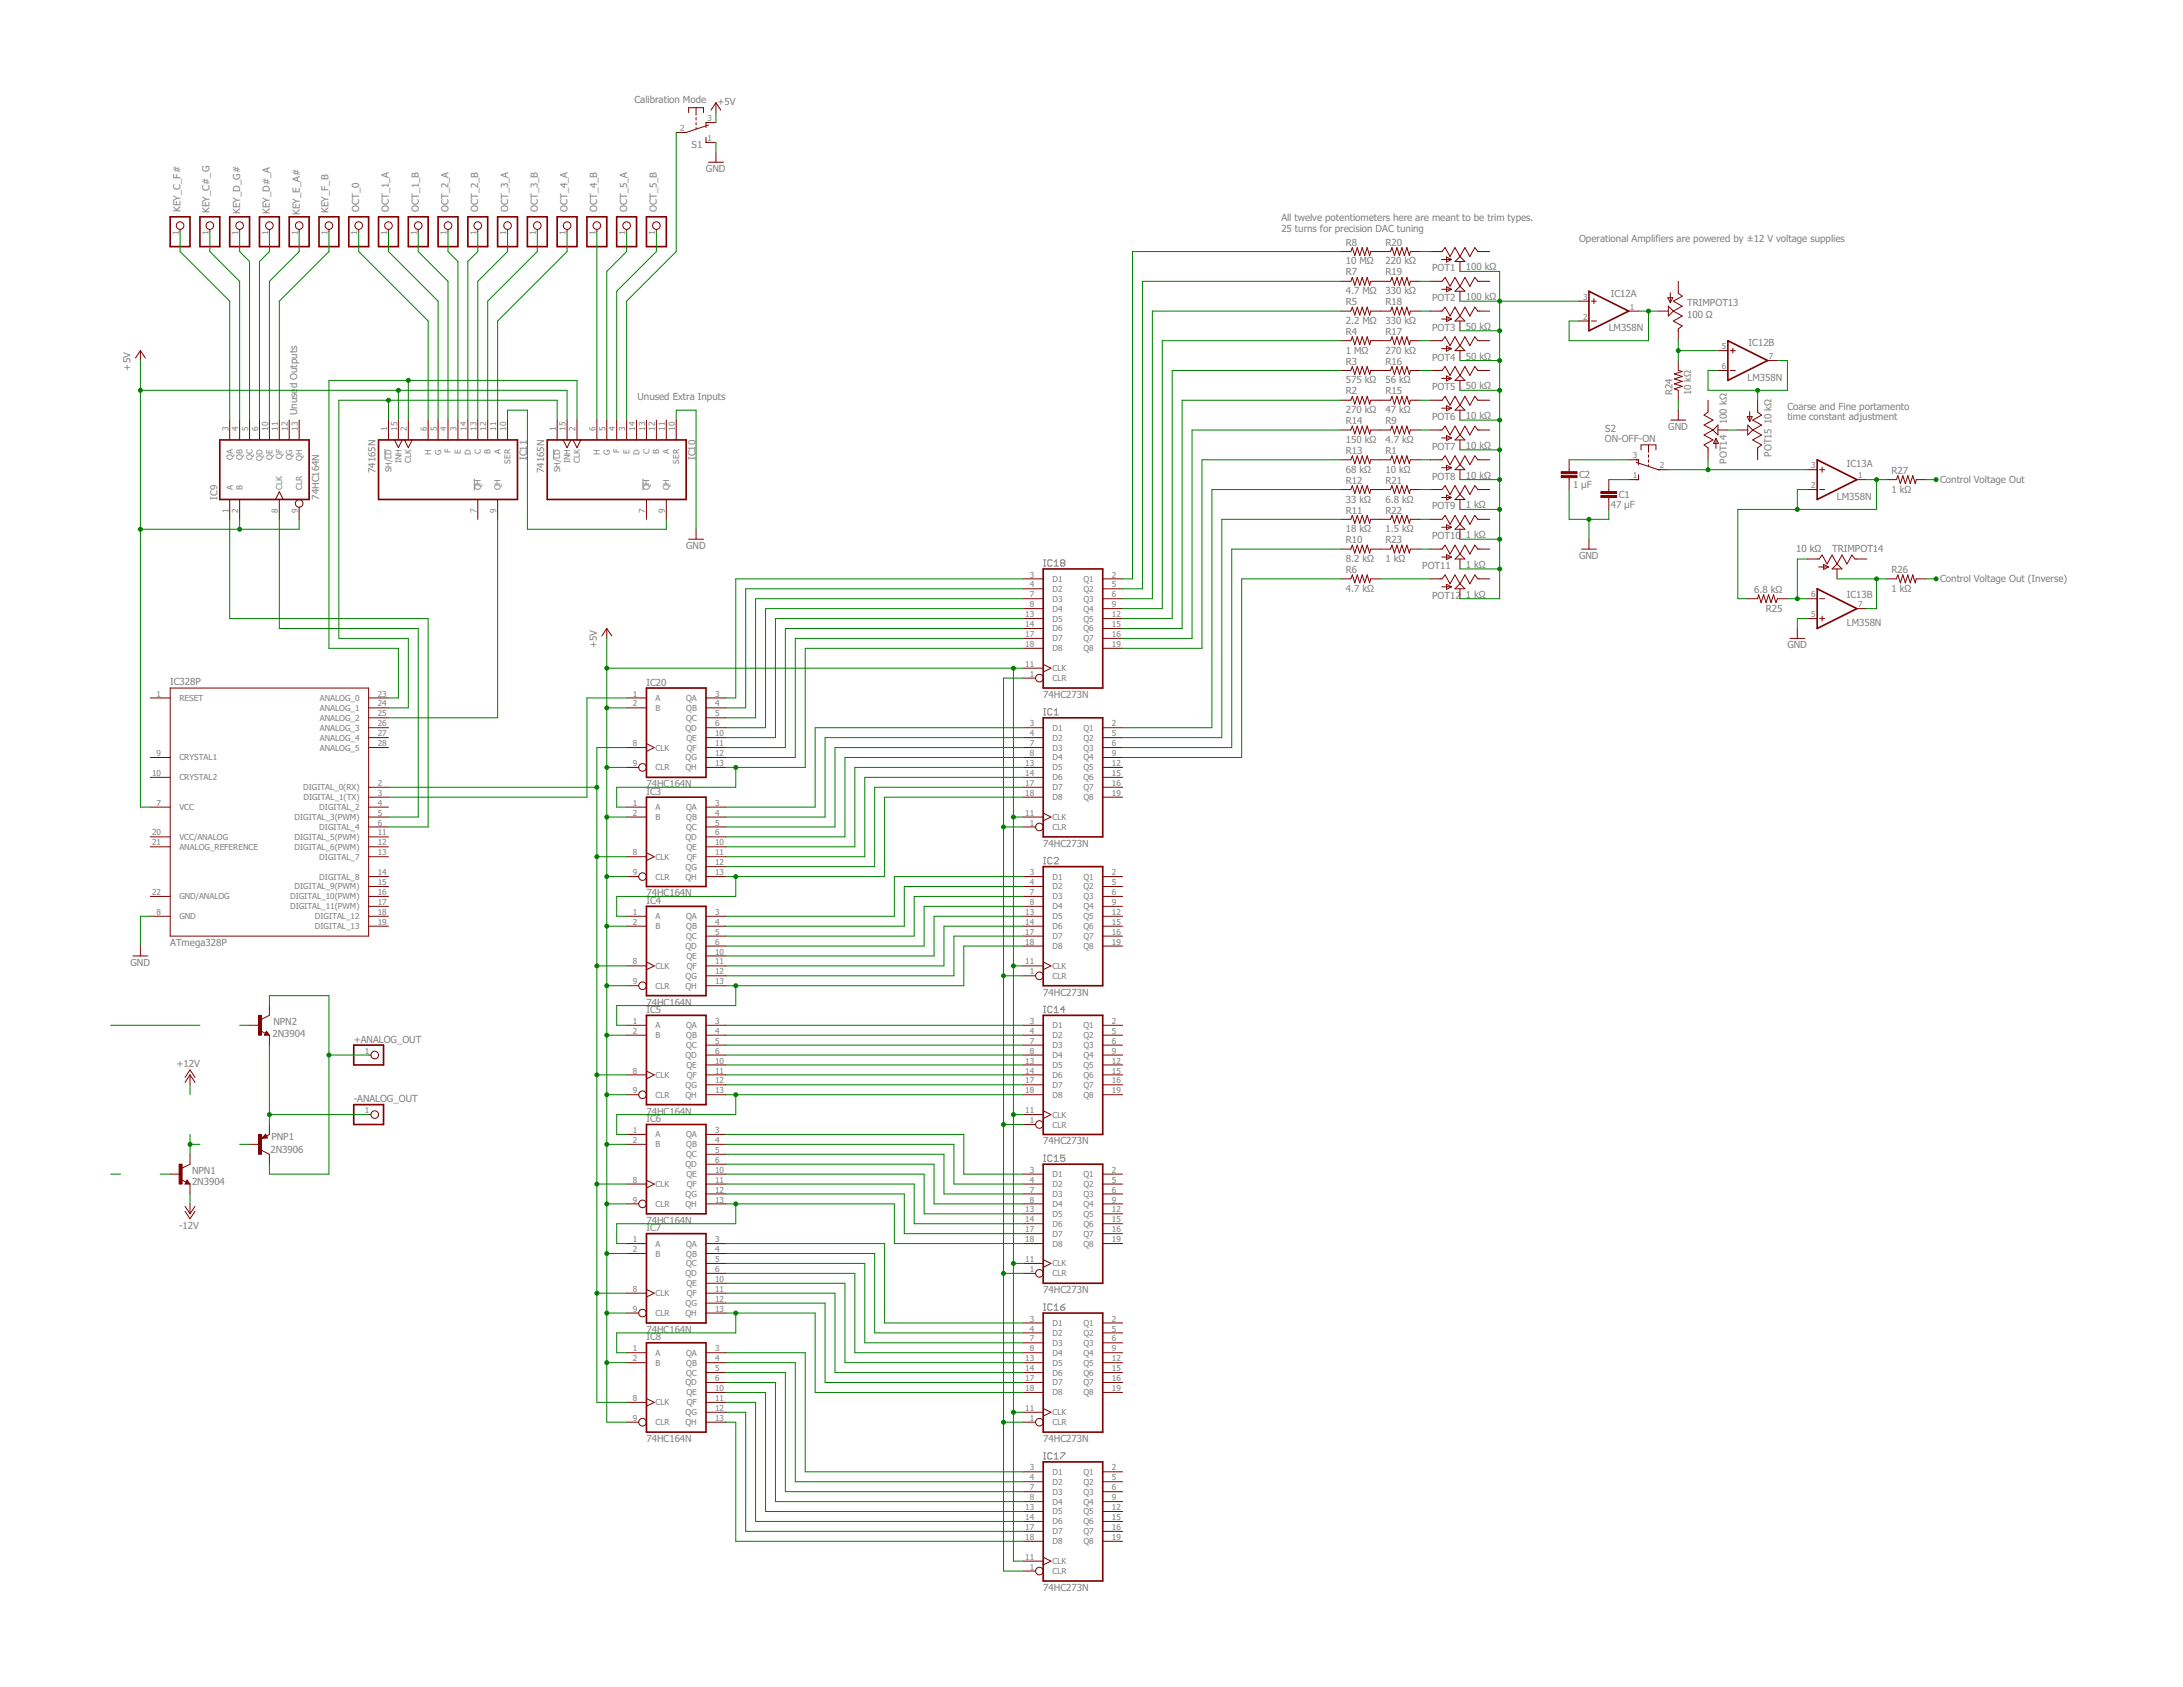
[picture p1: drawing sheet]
<svg xmlns="http://www.w3.org/2000/svg" width="279mm" height="216mm" viewBox="0 0 279 216" stroke-linecap="round" stroke-linejoin="round" font-family="sans-serif">
<defs><g id="words">
<g font-size="1.2" fill="#808080">
<text x="81.2" y="13.2">Calibration Mode</text>
<text x="91.8" y="13.4">+5V</text>
<text x="88.5" y="18.9">S1</text>
<text x="90.4" y="22">GND</text>
<text x="23.1" y="27.1" transform="rotate(-90 23.1 27.1)">KEY_C_F#</text>
<text x="26.8" y="27.2" transform="rotate(-90 26.8 27.2)">KEY_C#_G</text>
<text x="30.7" y="27.4" transform="rotate(-90 30.7 27.4)">KEY_D_G#</text>
<text x="34.5" y="27.4" transform="rotate(-90 34.5 27.4)">KEY_D#_A</text>
<text x="38.4" y="27.5" transform="rotate(-90 38.4 27.5)">KEY_E_A#</text>
<text x="42" y="27.2" transform="rotate(-90 42 27.2)">KEY_F_B</text>
<text x="46" y="27.1" transform="rotate(-90 46 27.1)">OCT_0</text>
<text x="49.8" y="27.1" transform="rotate(-90 49.8 27.1)">OCT_1_A</text>
<text x="53.6" y="27.1" transform="rotate(-90 53.6 27.1)">OCT_1_B</text>
<text x="57.4" y="27.1" transform="rotate(-90 57.4 27.1)">OCT_2_A</text>
<text x="61.2" y="27.1" transform="rotate(-90 61.2 27.1)">OCT_2_B</text>
<text x="65" y="27.1" transform="rotate(-90 65 27.1)">OCT_3_A</text>
<text x="68.8" y="27.1" transform="rotate(-90 68.8 27.1)">OCT_3_B</text>
<text x="72.6" y="27.1" transform="rotate(-90 72.6 27.1)">OCT_4_A</text>
<text x="76.4" y="27.1" transform="rotate(-90 76.4 27.1)">OCT_4_B</text>
<text x="80.3" y="27.1" transform="rotate(-90 80.3 27.1)">OCT_5_A</text>
<text x="84.1" y="27.1" transform="rotate(-90 84.1 27.1)">OCT_5_B</text>
<text x="164" y="28.3">All twelve potentiometers here are meant to be trim types.</text>
<text x="164" y="29.6">25 turns for precision DAC tuning</text>
<text x="172.3" y="33.8">10 MΩ</text>
<text x="172.3" y="35.2">R7</text>
<text x="172.3" y="31.4">R8</text>
<text x="177.3" y="33.8">220 kΩ</text>
<text x="177.3" y="35.2">R19</text>
<text x="177.3" y="31.4">R20</text>
<text x="183.3" y="34.7">POT1</text>
<text x="187.6" y="34.6">100 kΩ</text>
<text x="202.1" y="30.9">Operational Amplifiers are powered by ±12 V voltage supplies</text>
<text x="172.3" y="41.5">2.2 MΩ</text>
<text x="172.3" y="37.6">4.7 MΩ</text>
<text x="172.3" y="39.1">R5</text>
<text x="177.3" y="41.5">330 kΩ</text>
<text x="177.3" y="37.6">330 kΩ</text>
<text x="177.3" y="39.1">R18</text>
<text x="183.3" y="38.5">POT2</text>
<text x="187.6" y="38.4">100 kΩ</text>
<text x="206.2" y="38">IC12A</text>
<text x="215.9" y="40.7">100 Ω</text>
<text x="215.9" y="39.2">TRIMPOT13</text>
<text x="16.7" y="47.4" transform="rotate(-90 16.7 47.4)">+5V</text>
<text x="172.3" y="45.3">1 MΩ</text>
<text x="172.3" y="46.7">R3</text>
<text x="172.3" y="42.9">R4</text>
<text x="177.3" y="45.3">270 kΩ</text>
<text x="177.3" y="46.7">R16</text>
<text x="177.3" y="42.9">R17</text>
<text x="183.3" y="42.3">POT3</text>
<text x="183.3" y="46.2">POT4</text>
<text x="187.6" y="42.2">50 kΩ</text>
<text x="187.6" y="46">50 kΩ</text>
<text x="205.9" y="42.3">LM358N</text>
<text x="223.8" y="44.3">IC12B</text>
<text x="38" y="53.1" transform="rotate(-90 38 53.1)">Unuse</text>
<text x="38" y="49.7" transform="rotate(-90 38 49.7)">d Outputs</text>
<text x="81.6" y="51.2">Unused Extra Inputs</text>
<text x="172.3" y="52.9">270 kΩ</text>
<text x="172.3" y="49.1">575 kΩ</text>
<text x="172.3" y="50.5">R2</text>
<text x="177.3" y="52.9">47 kΩ</text>
<text x="177.3" y="49.1">56 kΩ</text>
<text x="177.3" y="50.5">R15</text>
<text x="183.3" y="50">POT5</text>
<text x="183.3" y="53.8">POT6</text>
<text x="187.6" y="49.8">50 kΩ</text>
<text x="187.6" y="53.6">10 kΩ</text>
<text x="214" y="50.6" transform="rotate(-90 214 50.6)">R24</text>
<text x="216.4" y="50.6" transform="rotate(-90 216.4 50.6)">10 kΩ</text>
<text x="223.7" y="48.8">LM358N</text>
<text x="228.8" y="52.4">Coarse and Fine portamento</text>
<text x="228.8" y="53.8">time constant adjustment</text>
<text x="67.4" y="58.9" transform="rotate(-90 67.4 58.9)">IC11</text>
<text x="89" y="58.9" transform="rotate(-90 89 58.9)">IC10</text>
<text x="172.3" y="56.7">150 kΩ</text>
<text x="172.3" y="58.1">R13</text>
<text x="172.3" y="54.3">R14</text>
<text x="177.3" y="56.7">4.7 kΩ</text>
<text x="177.3" y="58.1">R1</text>
<text x="177.3" y="54.3">R9</text>
<text x="183.3" y="57.6">POT7</text>
<text x="187.6" y="57.5">10 kΩ</text>
<text x="205.4" y="56.6">ON-OFF-ON</text>
<text x="205.5" y="55.2">S2</text>
<text x="213.5" y="55">GND</text>
<text x="221" y="59.4" transform="rotate(-90 221 59.4)">POT14</text>
<text x="221" y="54.3" transform="rotate(-90 221 54.3)">100 kΩ</text>
<text x="226.7" y="58.5" transform="rotate(-90 226.7 58.5)">POT15</text>
<text x="226.7" y="54.3" transform="rotate(-90 226.7 54.3)">10 kΩ</text>
<text x="236.4" y="59.8">IC13A</text>
<text x="27.8" y="63.9" transform="rotate(-90 27.8 63.9)">IC9</text>
<text x="40.8" y="63.9" transform="rotate(-90 40.8 63.9)">74HC164N</text>
<text x="48.1" y="60.5" transform="rotate(-90 48.1 60.5)">74165N</text>
<text x="69.7" y="60.5" transform="rotate(-90 69.7 60.5)">74165N</text>
<text x="172.3" y="64.3">33 kΩ</text>
<text x="172.3" y="60.5">68 kΩ</text>
<text x="172.3" y="65.7">R11</text>
<text x="172.3" y="61.9">R12</text>
<text x="177.3" y="60.5">10 kΩ</text>
<text x="177.3" y="64.3">6.8 kΩ</text>
<text x="177.3" y="61.9">R21</text>
<text x="177.3" y="65.7">R22</text>
<text x="183.3" y="61.4">POT8</text>
<text x="183.3" y="65.2">POT9</text>
<text x="187.6" y="61.3">10 kΩ</text>
<text x="187.6" y="65.1">1 kΩ</text>
<text x="201.3" y="62.5">1 µF</text>
<text x="202.1" y="61.2">C2</text>
<text x="206.2" y="65">47 µF</text>
<text x="207.2" y="63.7">C1</text>
<text x="235.1" y="63.9">LM358N</text>
<text x="242.1" y="63">1 kΩ</text>
<text x="242.1" y="60.6">R27</text>
<text x="248.3" y="61.8">Control Voltage Out</text>
<text x="87.8" y="70.3">GND</text>
<text x="172.3" y="71.9">8.2 kΩ</text>
<text x="172.3" y="68.1">18 kΩ</text>
<text x="172.3" y="69.5">R10</text>
<text x="177.3" y="68.1">1.5 kΩ</text>
<text x="177.3" y="71.9">1 kΩ</text>
<text x="177.3" y="69.5">R23</text>
<text x="183.3" y="69">POT10</text>
<text x="187.6" y="68.9">1 kΩ</text>
<text x="202.1" y="71.5">GND</text>
<text x="229.9" y="70.7">10 kΩ</text>
<text x="234.5" y="70.7">TRIMPOT14</text>
<text x="172.3" y="75.7">4.7 kΩ</text>
<text x="172.3" y="73.3">R6</text>
<text x="182" y="72.8">POT11</text>
<text x="183.3" y="76.6">POT12</text>
<text x="187.6" y="72.7">1 kΩ</text>
<text x="187.6" y="76.5">1 kΩ</text>
<text x="224.5" y="75.9">6.8 kΩ</text>
<text x="236.4" y="76.6">IC13B</text>
<text x="242.1" y="75.7">1 kΩ</text>
<text x="242.1" y="73.3">R26</text>
<text x="248.3" y="74.5">Control Voltage Out (Inverse)</text>
<text x="76.4" y="83" transform="rotate(-90 76.4 83)">+5V</text>
<text x="226" y="78.3">R25</text>
<text x="228.8" y="83">GND</text>
<text x="236.4" y="80.1">LM358N</text>
<text x="21.8" y="87.7">IC328P</text>
<text x="82.7" y="87.7">IC20</text>
<text x="133.5" y="89.3">74HC273N</text>
<text x="82.7" y="100.7">74HC164N</text>
<text x="82.7" y="101.7">IC3</text>
<text x="133.5" y="108.4">74HC273N</text>
<text x="82.7" y="114.7">74HC164N</text>
<text x="82.7" y="115.7">IC4</text>
<text x="16.7" y="123.6">GND</text>
<text x="21.8" y="121.1">ATmega328P</text>
<text x="35" y="131.2">NPN2</text>
<text x="82.7" y="128.7">74HC164N</text>
<text x="82.7" y="129.6">IC5</text>
<text x="133.5" y="127.4">74HC273N</text>
<text x="22.6" y="136.6">+12V</text>
<text x="34.9" y="132.7">2N3904</text>
<text x="45.3" y="133.4">+ANALOG_OUT</text>
<text x="45.3" y="141.1">-ANALOG_OUT</text>
<text x="82.7" y="142.6">74HC164N</text>
<text x="82.7" y="143.6">IC6</text>
<text x="34.6" y="147.6">2N3906</text>
<text x="34.7" y="146">PNP1</text>
<text x="133.5" y="146.5">74HC273N</text>
<text x="24.6" y="151.7">2N3904</text>
<text x="24.6" y="150.3">NPN1</text>
<text x="22.9" y="157.3">-12V</text>
<text x="82.7" y="156.6">74HC164N</text>
<text x="82.7" y="157.6">IC7</text>
<text x="133.5" y="165.5">74HC273N</text>
<text x="82.7" y="170.6">74HC164N</text>
<text x="82.7" y="171.5">IC8</text>
<text x="82.7" y="184.5">74HC164N</text>
<text x="133.5" y="184.5">74HC273N</text>
<text x="133.5" y="203.6">74HC273N</text>
</g>
<g font-size="1.1" fill="#808080">
<text x="87.1" y="16.8">2</text>
<text x="90.5" y="15.5">3</text>
<text x="90.5" y="18">1</text>
<text x="22.9" y="30.1" transform="rotate(-90 22.9 30.1)">1</text>
<text x="26.7" y="30.1" transform="rotate(-90 26.7 30.1)">1</text>
<text x="30.5" y="30.1" transform="rotate(-90 30.5 30.1)">1</text>
<text x="34.3" y="30.1" transform="rotate(-90 34.3 30.1)">1</text>
<text x="38.1" y="30.1" transform="rotate(-90 38.1 30.1)">1</text>
<text x="41.9" y="30.1" transform="rotate(-90 41.9 30.1)">1</text>
<text x="45.7" y="30.1" transform="rotate(-90 45.7 30.1)">1</text>
<text x="49.5" y="30.1" transform="rotate(-90 49.5 30.1)">1</text>
<text x="53.4" y="30.1" transform="rotate(-90 53.4 30.1)">1</text>
<text x="57.2" y="30.1" transform="rotate(-90 57.2 30.1)">1</text>
<text x="61" y="30.1" transform="rotate(-90 61 30.1)">1</text>
<text x="64.8" y="30.1" transform="rotate(-90 64.8 30.1)">1</text>
<text x="68.6" y="30.1" transform="rotate(-90 68.6 30.1)">1</text>
<text x="72.4" y="30.1" transform="rotate(-90 72.4 30.1)">1</text>
<text x="76.2" y="30.1" transform="rotate(-90 76.2 30.1)">1</text>
<text x="80" y="30.1" transform="rotate(-90 80 30.1)">1</text>
<text x="83.8" y="30.1" transform="rotate(-90 83.8 30.1)">1</text>
<text x="202.6" y="40.9">2</text>
<text x="202.6" y="38.4">3</text>
<text x="208.6" y="39.6">1</text>
<text x="220.4" y="47.2">6</text>
<text x="220.4" y="44.7">5</text>
<text x="226.4" y="46">7</text>
<text x="29.2" y="55.1" transform="rotate(-90 29.2 55.1)">3</text>
<text x="29.8" y="58.9" transform="rotate(-90 29.8 58.9)">QA</text>
<text x="30.5" y="55.1" transform="rotate(-90 30.5 55.1)">4</text>
<text x="31.1" y="58.8" transform="rotate(-90 31.1 58.8)">QB</text>
<text x="31.8" y="55.1" transform="rotate(-90 31.8 55.1)">5</text>
<text x="32.3" y="58.9" transform="rotate(-90 32.3 58.9)">QC</text>
<text x="33" y="55.1" transform="rotate(-90 33 55.1)">6</text>
<text x="33.6" y="58.9" transform="rotate(-90 33.6 58.9)">QD</text>
<text x="34.3" y="55.1" transform="rotate(-90 34.3 55.1)">10</text>
<text x="34.9" y="58.8" transform="rotate(-90 34.9 58.8)">QE</text>
<text x="35.6" y="55.1" transform="rotate(-90 35.6 55.1)">11</text>
<text x="36.1" y="58.8" transform="rotate(-90 36.1 58.8)">QF</text>
<text x="36.8" y="55.1" transform="rotate(-90 36.8 55.1)">12</text>
<text x="37.4" y="58.9" transform="rotate(-90 37.4 58.9)">QG</text>
<text x="38.1" y="55.1" transform="rotate(-90 38.1 55.1)">13</text>
<text x="38.7" y="58.9" transform="rotate(-90 38.7 58.9)">QH</text>
<text x="49.5" y="55.1" transform="rotate(-90 49.5 55.1)">1</text>
<text x="50.8" y="55.1" transform="rotate(-90 50.8 55.1)">15</text>
<text x="51.4" y="59.3" transform="rotate(-90 51.4 59.3)">INH</text>
<text x="52.1" y="55.1" transform="rotate(-90 52.1 55.1)">2</text>
<text x="52.6" y="59.3" transform="rotate(-90 52.6 59.3)">CLK</text>
<text x="54.6" y="55.1" transform="rotate(-90 54.6 55.1)">6</text>
<text x="55.2" y="58.2" transform="rotate(-90 55.2 58.2)">H</text>
<text x="55.9" y="55.1" transform="rotate(-90 55.9 55.1)">5</text>
<text x="56.5" y="58.2" transform="rotate(-90 56.5 58.2)">G</text>
<text x="57.2" y="55.1" transform="rotate(-90 57.2 55.1)">4</text>
<text x="57.7" y="58" transform="rotate(-90 57.7 58)">F</text>
<text x="58.4" y="55.1" transform="rotate(-90 58.4 55.1)">3</text>
<text x="59" y="58.1" transform="rotate(-90 59 58.1)">E</text>
<text x="59.7" y="55.1" transform="rotate(-90 59.7 55.1)">14</text>
<text x="60.3" y="58.2" transform="rotate(-90 60.3 58.2)">D</text>
<text x="61" y="55.1" transform="rotate(-90 61 55.1)">13</text>
<text x="61.5" y="58.1" transform="rotate(-90 61.5 58.1)">C</text>
<text x="62.2" y="55.1" transform="rotate(-90 62.2 55.1)">12</text>
<text x="62.8" y="58.1" transform="rotate(-90 62.8 58.1)">B</text>
<text x="63.5" y="55.1" transform="rotate(-90 63.5 55.1)">11</text>
<text x="64.1" y="58.1" transform="rotate(-90 64.1 58.1)">A</text>
<text x="64.8" y="55.1" transform="rotate(-90 64.8 55.1)">10</text>
<text x="65.3" y="59.3" transform="rotate(-90 65.3 59.3)">SER</text>
<text x="71.1" y="55.1" transform="rotate(-90 71.1 55.1)">1</text>
<text x="72.4" y="55.1" transform="rotate(-90 72.4 55.1)">15</text>
<text x="73" y="59.3" transform="rotate(-90 73 59.3)">INH</text>
<text x="73.7" y="55.1" transform="rotate(-90 73.7 55.1)">2</text>
<text x="74.2" y="59.3" transform="rotate(-90 74.2 59.3)">CLK</text>
<text x="76.2" y="55.1" transform="rotate(-90 76.2 55.1)">6</text>
<text x="76.8" y="58.2" transform="rotate(-90 76.8 58.2)">H</text>
<text x="77.5" y="55.1" transform="rotate(-90 77.5 55.1)">5</text>
<text x="78" y="58.2" transform="rotate(-90 78 58.2)">G</text>
<text x="78.7" y="55.1" transform="rotate(-90 78.7 55.1)">4</text>
<text x="79.3" y="58" transform="rotate(-90 79.3 58)">F</text>
<text x="80" y="55.1" transform="rotate(-90 80 55.1)">3</text>
<text x="80.6" y="58.1" transform="rotate(-90 80.6 58.1)">E</text>
<text x="81.3" y="55.1" transform="rotate(-90 81.3 55.1)">14</text>
<text x="81.8" y="58.2" transform="rotate(-90 81.8 58.2)">D</text>
<text x="82.6" y="55.1" transform="rotate(-90 82.6 55.1)">13</text>
<text x="83.1" y="58.1" transform="rotate(-90 83.1 58.1)">C</text>
<text x="83.8" y="55.1" transform="rotate(-90 83.8 55.1)">12</text>
<text x="84.4" y="58.1" transform="rotate(-90 84.4 58.1)">B</text>
<text x="85.1" y="55.1" transform="rotate(-90 85.1 55.1)">11</text>
<text x="85.7" y="58.1" transform="rotate(-90 85.7 58.1)">A</text>
<text x="86.4" y="55.1" transform="rotate(-90 86.4 55.1)">10</text>
<text x="86.9" y="59.3" transform="rotate(-90 86.9 59.3)">SER</text>
<text x="209" y="58.7">3</text>
<text x="212.4" y="59.9">2</text>
<text x="231.8" y="59.9">3</text>
<text x="29.2" y="65.7" transform="rotate(-90 29.2 65.7)">1</text>
<text x="29.8" y="62.8" transform="rotate(-90 29.8 62.8)">A</text>
<text x="30.5" y="65.7" transform="rotate(-90 30.5 65.7)">2</text>
<text x="31.1" y="62.8" transform="rotate(-90 31.1 62.8)">B</text>
<text x="35.6" y="65.7" transform="rotate(-90 35.6 65.7)">8</text>
<text x="36.1" y="62.8" transform="rotate(-90 36.1 62.8)">CLK</text>
<text x="38.1" y="65.7" transform="rotate(-90 38.1 65.7)">9</text>
<text x="38.7" y="62.8" transform="rotate(-90 38.7 62.8)">CLR</text>
<text x="50.1" y="60.4" transform="rotate(-90 50.1 60.4)">SH/LD</text>
<text x="61" y="65.7" transform="rotate(-90 61 65.7)">7</text>
<text x="61.5" y="62.8" transform="rotate(-90 61.5 62.8)">QH</text>
<text x="63.5" y="65.7" transform="rotate(-90 63.5 65.7)">9</text>
<text x="64.1" y="62.8" transform="rotate(-90 64.1 62.8)">QH</text>
<text x="71.7" y="60.4" transform="rotate(-90 71.7 60.4)">SH/LD</text>
<text x="82.6" y="65.7" transform="rotate(-90 82.6 65.7)">7</text>
<text x="83.1" y="62.8" transform="rotate(-90 83.1 62.8)">QH</text>
<text x="85.1" y="65.7" transform="rotate(-90 85.1 65.7)">9</text>
<text x="85.7" y="62.8" transform="rotate(-90 85.7 62.8)">QH</text>
<text x="209" y="61.2">1</text>
<text x="231.8" y="62.5">2</text>
<text x="237.8" y="61.2">1</text>
<text x="131.8" y="73.9">3</text>
<text x="131.8" y="75.2">4</text>
<text x="131.8" y="76.4">7</text>
<text x="131.8" y="77.7">8</text>
<text x="134.7" y="74.5">D1</text>
<text x="134.7" y="75.7">D2</text>
<text x="134.7" y="77">D3</text>
<text x="138.7" y="74.5">Q1</text>
<text x="138.7" y="75.7">Q2</text>
<text x="138.7" y="77">Q3</text>
<text x="142.3" y="73.9">2</text>
<text x="142.3" y="75.2">5</text>
<text x="142.3" y="76.4">6</text>
<text x="142.3" y="77.7">9</text>
<text x="231.8" y="76.4">6</text>
<text x="237.8" y="77.7">7</text>
<text x="131.2" y="79">13</text>
<text x="131.2" y="80.3">14</text>
<text x="131.2" y="81.5">17</text>
<text x="131.2" y="82.8">18</text>
<text x="134.7" y="78.3">D4</text>
<text x="134.7" y="79.5">D5</text>
<text x="134.7" y="80.8">D6</text>
<text x="134.7" y="82.1">D7</text>
<text x="134.7" y="83.4">D8</text>
<text x="138.7" y="78.3">Q4</text>
<text x="138.7" y="79.5">Q5</text>
<text x="138.7" y="80.8">Q6</text>
<text x="138.7" y="82.1">Q7</text>
<text x="138.7" y="83.4">Q8</text>
<text x="142.3" y="79">12</text>
<text x="142.3" y="80.3">15</text>
<text x="142.3" y="81.5">16</text>
<text x="142.3" y="82.8">19</text>
<text x="231.8" y="79">5</text>
<text x="20" y="89.1">1</text>
<text x="23" y="89.7">RESET</text>
<text x="40.9" y="89.7">ANALOG_0</text>
<text x="48.3" y="89.1">23</text>
<text x="81" y="89.1">1</text>
<text x="83.9" y="89.7">A</text>
<text x="87.8" y="89.7">QA</text>
<text x="91.5" y="89.1">3</text>
<text x="131.2" y="85.3">11</text>
<text x="131.8" y="86.6">1</text>
<text x="134.7" y="87.2">CLR</text>
<text x="134.7" y="85.9">CLK</text>
<text x="40.9" y="94.8">ANALOG_4</text>
<text x="40.9" y="93.5">ANALOG_3</text>
<text x="40.9" y="92.2">ANALOG_2</text>
<text x="40.9" y="91">ANALOG_1</text>
<text x="48.3" y="95.5">28</text>
<text x="48.3" y="94.2">27</text>
<text x="48.3" y="93">26</text>
<text x="48.3" y="91.7">25</text>
<text x="48.3" y="90.4">24</text>
<text x="81" y="90.4">2</text>
<text x="81" y="95.5">8</text>
<text x="83.9" y="91">B</text>
<text x="87.7" y="93.5">QD</text>
<text x="87.8" y="92.2">QC</text>
<text x="87.8" y="91">QB</text>
<text x="87.9" y="94.8">QE</text>
<text x="91.5" y="90.4">4</text>
<text x="91.5" y="91.7">5</text>
<text x="91.5" y="93">6</text>
<text x="91.5" y="94.2">10</text>
<text x="91.5" y="95.5">11</text>
<text x="131.8" y="93">3</text>
<text x="131.8" y="94.2">4</text>
<text x="131.8" y="95.5">7</text>
<text x="134.7" y="93.5">D1</text>
<text x="134.7" y="94.8">D2</text>
<text x="138.7" y="93.5">Q1</text>
<text x="138.7" y="94.8">Q2</text>
<text x="142.3" y="93">2</text>
<text x="142.3" y="94.2">5</text>
<text x="142.3" y="95.5">6</text>
<text x="19.5" y="99.3">10</text>
<text x="20" y="96.8">9</text>
<text x="23" y="99.9">CRYSTAL2</text>
<text x="23" y="97.3">CRYSTAL1</text>
<text x="38.8" y="101.1">DIGITAL_0(RX)</text>
<text x="40.9" y="96.1">ANALOG_5</text>
<text x="48.3" y="101.8">3</text>
<text x="48.3" y="100.6">2</text>
<text x="81" y="98">9</text>
<text x="83.9" y="96.1">CLK</text>
<text x="83.9" y="98.6">CLR</text>
<text x="87.7" y="98.6">QH</text>
<text x="87.7" y="97.3">QG</text>
<text x="87.9" y="96.1">QF</text>
<text x="91.5" y="96.8">12</text>
<text x="91.5" y="98">13</text>
<text x="131.2" y="98">13</text>
<text x="131.2" y="99.3">14</text>
<text x="131.2" y="100.6">17</text>
<text x="131.2" y="101.8">18</text>
<text x="131.8" y="96.8">8</text>
<text x="134.7" y="96.1">D3</text>
<text x="134.7" y="97.3">D4</text>
<text x="134.7" y="98.6">D5</text>
<text x="134.7" y="99.9">D6</text>
<text x="134.7" y="101.1">D7</text>
<text x="138.7" y="96.1">Q3</text>
<text x="138.7" y="97.3">Q4</text>
<text x="138.7" y="98.6">Q5</text>
<text x="138.7" y="99.9">Q6</text>
<text x="138.7" y="101.1">Q7</text>
<text x="142.3" y="96.8">9</text>
<text x="142.3" y="98">12</text>
<text x="142.3" y="99.3">15</text>
<text x="142.3" y="100.6">16</text>
<text x="142.3" y="101.8">19</text>
<text x="19.5" y="106.9">20</text>
<text x="20" y="103.1">7</text>
<text x="23" y="103.7">VCC</text>
<text x="23" y="107.5">VCC/ANALOG</text>
<text x="37.7" y="107.5">DIGITAL_5(PWM)</text>
<text x="37.7" y="104.9">DIGITAL_3(PWM)</text>
<text x="38.8" y="102.4">DIGITAL_1(TX)</text>
<text x="40.9" y="106.2">DIGITAL_4</text>
<text x="40.9" y="103.7">DIGITAL_2</text>
<text x="48.3" y="106.9">11</text>
<text x="48.3" y="105.7">6</text>
<text x="48.3" y="104.4">5</text>
<text x="48.3" y="103.1">4</text>
<text x="81" y="103.1">1</text>
<text x="81" y="104.4">2</text>
<text x="83.9" y="103.7">A</text>
<text x="83.9" y="104.9">B</text>
<text x="87.7" y="107.5">QD</text>
<text x="87.8" y="103.7">QA</text>
<text x="87.8" y="106.2">QC</text>
<text x="87.8" y="104.9">QB</text>
<text x="91.5" y="103.1">3</text>
<text x="91.5" y="104.4">4</text>
<text x="91.5" y="105.7">5</text>
<text x="91.5" y="106.9">6</text>
<text x="131.2" y="104.4">11</text>
<text x="131.8" y="105.7">1</text>
<text x="134.7" y="106.2">CLR</text>
<text x="134.7" y="104.9">CLK</text>
<text x="134.7" y="102.4">D8</text>
<text x="138.7" y="102.4">Q8</text>
<text x="19.5" y="108.2">21</text>
<text x="23" y="108.7">ANALOG_REFERENCE</text>
<text x="37.7" y="113.8">DIGITAL_9(PWM)</text>
<text x="37.7" y="108.7">DIGITAL_6(PWM)</text>
<text x="40.9" y="112.6">DIGITAL_8</text>
<text x="40.9" y="110">DIGITAL_7</text>
<text x="48.3" y="113.3">15</text>
<text x="48.3" y="112">14</text>
<text x="48.3" y="109.5">13</text>
<text x="48.3" y="108.2">12</text>
<text x="81" y="109.5">8</text>
<text x="81" y="112">9</text>
<text x="83.9" y="110">CLK</text>
<text x="83.9" y="112.6">CLR</text>
<text x="87.7" y="112.6">QH</text>
<text x="87.7" y="111.3">QG</text>
<text x="87.9" y="108.7">QE</text>
<text x="87.9" y="110">QF</text>
<text x="91.5" y="108.2">10</text>
<text x="91.5" y="109.5">11</text>
<text x="91.5" y="110.7">12</text>
<text x="91.5" y="112">13</text>
<text x="131.8" y="112">3</text>
<text x="131.8" y="113.3">4</text>
<text x="134.7" y="112.6">D1</text>
<text x="134.7" y="113.8">D2</text>
<text x="138.7" y="112.6">Q1</text>
<text x="138.7" y="113.8">Q2</text>
<text x="142.3" y="112">2</text>
<text x="142.3" y="113.3">5</text>
<text x="19.5" y="114.5">22</text>
<text x="20" y="117.1">8</text>
<text x="23" y="117.6">GND</text>
<text x="23" y="115.1">GND/ANALOG</text>
<text x="37.1" y="116.4">DIGITAL_11(PWM)</text>
<text x="37.1" y="115.1">DIGITAL_10(PWM)</text>
<text x="40.3" y="118.9">DIGITAL_13</text>
<text x="40.3" y="117.6">DIGITAL_12</text>
<text x="48.3" y="118.3">19</text>
<text x="48.3" y="117.1">18</text>
<text x="48.3" y="115.8">17</text>
<text x="48.3" y="114.5">16</text>
<text x="81" y="117.1">1</text>
<text x="81" y="118.3">2</text>
<text x="83.9" y="117.6">A</text>
<text x="83.9" y="118.9">B</text>
<text x="87.8" y="117.6">QA</text>
<text x="87.8" y="118.9">QB</text>
<text x="91.5" y="117.1">3</text>
<text x="91.5" y="118.3">4</text>
<text x="91.5" y="119.6">5</text>
<text x="131.2" y="117.1">13</text>
<text x="131.2" y="118.3">14</text>
<text x="131.2" y="119.6">17</text>
<text x="131.8" y="114.5">7</text>
<text x="131.8" y="115.8">8</text>
<text x="134.7" y="115.1">D3</text>
<text x="134.7" y="116.4">D4</text>
<text x="134.7" y="117.6">D5</text>
<text x="134.7" y="118.9">D6</text>
<text x="138.7" y="115.1">Q3</text>
<text x="138.7" y="116.4">Q4</text>
<text x="138.7" y="117.6">Q5</text>
<text x="138.7" y="118.9">Q6</text>
<text x="142.3" y="114.5">6</text>
<text x="142.3" y="115.8">9</text>
<text x="142.3" y="117.1">12</text>
<text x="142.3" y="118.3">15</text>
<text x="142.3" y="119.6">16</text>
<text x="81" y="123.4">8</text>
<text x="81" y="126">9</text>
<text x="83.9" y="124">CLK</text>
<text x="87.7" y="121.4">QD</text>
<text x="87.7" y="125.3">QG</text>
<text x="87.8" y="120.2">QC</text>
<text x="87.9" y="122.7">QE</text>
<text x="87.9" y="124">QF</text>
<text x="91.5" y="120.9">6</text>
<text x="91.5" y="122.2">10</text>
<text x="91.5" y="123.4">11</text>
<text x="91.5" y="124.7">12</text>
<text x="91.5" y="126">13</text>
<text x="131.2" y="123.4">11</text>
<text x="131.2" y="120.9">18</text>
<text x="131.8" y="124.7">1</text>
<text x="134.7" y="125.3">CLR</text>
<text x="134.7" y="124">CLK</text>
<text x="134.7" y="120.2">D7</text>
<text x="134.7" y="121.4">D8</text>
<text x="138.7" y="120.2">Q7</text>
<text x="138.7" y="121.4">Q8</text>
<text x="142.3" y="120.9">19</text>
<text x="81" y="131">1</text>
<text x="83.9" y="126.5">CLR</text>
<text x="83.9" y="131.6">A</text>
<text x="87.7" y="126.5">QH</text>
<text x="87.8" y="131.6">QA</text>
<text x="91.5" y="131">3</text>
<text x="131.8" y="131">3</text>
<text x="134.7" y="131.6">D1</text>
<text x="138.7" y="131.6">Q1</text>
<text x="142.3" y="131">2</text>
<text x="46.7" y="134.9">1</text>
<text x="81" y="132.3">2</text>
<text x="81" y="137.4">8</text>
<text x="83.9" y="132.9">B</text>
<text x="83.9" y="138">CLK</text>
<text x="87.7" y="135.4">QD</text>
<text x="87.8" y="134.1">QC</text>
<text x="87.8" y="132.9">QB</text>
<text x="87.9" y="136.7">QE</text>
<text x="87.9" y="138">QF</text>
<text x="91.5" y="132.3">4</text>
<text x="91.5" y="133.6">5</text>
<text x="91.5" y="134.9">6</text>
<text x="91.5" y="136.1">10</text>
<text x="91.5" y="137.4">11</text>
<text x="131.2" y="136.1">13</text>
<text x="131.2" y="137.4">14</text>
<text x="131.8" y="132.3">4</text>
<text x="131.8" y="133.6">7</text>
<text x="131.8" y="134.9">8</text>
<text x="134.7" y="132.9">D2</text>
<text x="134.7" y="134.1">D3</text>
<text x="134.7" y="135.4">D4</text>
<text x="134.7" y="136.7">D5</text>
<text x="134.7" y="138">D6</text>
<text x="138.7" y="132.9">Q2</text>
<text x="138.7" y="134.1">Q3</text>
<text x="138.7" y="135.4">Q4</text>
<text x="138.7" y="136.7">Q5</text>
<text x="138.7" y="138">Q6</text>
<text x="142.3" y="132.3">5</text>
<text x="142.3" y="133.6">6</text>
<text x="142.3" y="134.9">9</text>
<text x="142.3" y="136.1">12</text>
<text x="142.3" y="137.4">15</text>
<text x="46.7" y="142.5">1</text>
<text x="81" y="139.9">9</text>
<text x="83.9" y="140.5">CLR</text>
<text x="87.7" y="140.5">QH</text>
<text x="87.7" y="139.2">QG</text>
<text x="91.5" y="138.7">12</text>
<text x="91.5" y="139.9">13</text>
<text x="131.2" y="142.5">11</text>
<text x="131.2" y="138.7">17</text>
<text x="131.2" y="139.9">18</text>
<text x="131.8" y="143.7">1</text>
<text x="134.7" y="143">CLK</text>
<text x="134.7" y="139.2">D7</text>
<text x="134.7" y="140.5">D8</text>
<text x="138.7" y="139.2">Q7</text>
<text x="138.7" y="140.5">Q8</text>
<text x="142.3" y="138.7">16</text>
<text x="142.3" y="139.9">19</text>
<text x="81" y="145">1</text>
<text x="81" y="146.3">2</text>
<text x="83.9" y="145.6">A</text>
<text x="83.9" y="146.8">B</text>
<text x="87.7" y="149.4">QD</text>
<text x="87.8" y="145.6">QA</text>
<text x="87.8" y="148.1">QC</text>
<text x="87.8" y="146.8">QB</text>
<text x="91.5" y="145">3</text>
<text x="91.5" y="146.3">4</text>
<text x="91.5" y="147.6">5</text>
<text x="91.5" y="148.8">6</text>
<text x="134.7" y="144.3">CLR</text>
<text x="81" y="151.4">8</text>
<text x="81" y="153.9">9</text>
<text x="83.9" y="151.9">CLK</text>
<text x="83.9" y="154.5">CLR</text>
<text x="87.7" y="154.5">QH</text>
<text x="87.7" y="153.2">QG</text>
<text x="87.9" y="150.6">QE</text>
<text x="87.9" y="151.9">QF</text>
<text x="91.5" y="150.1">10</text>
<text x="91.5" y="151.4">11</text>
<text x="91.5" y="152.6">12</text>
<text x="91.5" y="153.9">13</text>
<text x="131.2" y="155.2">13</text>
<text x="131.8" y="150.1">3</text>
<text x="131.8" y="151.4">4</text>
<text x="131.8" y="152.6">7</text>
<text x="131.8" y="153.9">8</text>
<text x="134.7" y="150.6">D1</text>
<text x="134.7" y="151.9">D2</text>
<text x="134.7" y="153.2">D3</text>
<text x="134.7" y="154.5">D4</text>
<text x="134.7" y="155.7">D5</text>
<text x="138.7" y="150.6">Q1</text>
<text x="138.7" y="151.9">Q2</text>
<text x="138.7" y="153.2">Q3</text>
<text x="138.7" y="154.5">Q4</text>
<text x="138.7" y="155.7">Q5</text>
<text x="142.3" y="150.1">2</text>
<text x="142.3" y="151.4">5</text>
<text x="142.3" y="152.6">6</text>
<text x="142.3" y="153.9">9</text>
<text x="142.3" y="155.2">12</text>
<text x="81" y="159">1</text>
<text x="81" y="160.2">2</text>
<text x="83.9" y="159.5">A</text>
<text x="83.9" y="160.8">B</text>
<text x="87.8" y="159.5">QA</text>
<text x="87.8" y="160.8">QB</text>
<text x="91.5" y="159">3</text>
<text x="91.5" y="160.2">4</text>
<text x="91.5" y="161.5">5</text>
<text x="131.2" y="161.5">11</text>
<text x="131.2" y="156.4">14</text>
<text x="131.2" y="157.7">17</text>
<text x="131.2" y="159">18</text>
<text x="134.7" y="157">D6</text>
<text x="134.7" y="158.3">D7</text>
<text x="134.7" y="159.5">D8</text>
<text x="138.7" y="157">Q6</text>
<text x="138.7" y="158.3">Q7</text>
<text x="138.7" y="159.5">Q8</text>
<text x="142.3" y="156.4">15</text>
<text x="142.3" y="157.7">16</text>
<text x="142.3" y="159">19</text>
<text x="81" y="165.3">8</text>
<text x="81" y="167.9">9</text>
<text x="83.9" y="165.9">CLK</text>
<text x="87.7" y="163.3">QD</text>
<text x="87.7" y="167.2">QG</text>
<text x="87.8" y="162.1">QC</text>
<text x="87.9" y="164.6">QE</text>
<text x="87.9" y="165.9">QF</text>
<text x="91.5" y="162.8">6</text>
<text x="91.5" y="164.1">10</text>
<text x="91.5" y="165.3">11</text>
<text x="91.5" y="166.6">12</text>
<text x="91.5" y="167.9">13</text>
<text x="131.8" y="162.8">1</text>
<text x="134.7" y="163.3">CLR</text>
<text x="134.7" y="162.1">CLK</text>
<text x="81" y="172.9">1</text>
<text x="83.9" y="168.4">CLR</text>
<text x="83.9" y="173.5">A</text>
<text x="87.7" y="168.4">QH</text>
<text x="87.8" y="173.5">QA</text>
<text x="91.5" y="172.9">3</text>
<text x="131.8" y="169.1">3</text>
<text x="131.8" y="170.4">4</text>
<text x="131.8" y="171.7">7</text>
<text x="131.8" y="172.9">8</text>
<text x="134.7" y="169.7">D1</text>
<text x="134.7" y="171">D2</text>
<text x="134.7" y="172.2">D3</text>
<text x="134.7" y="173.5">D4</text>
<text x="138.7" y="169.7">Q1</text>
<text x="138.7" y="171">Q2</text>
<text x="138.7" y="172.2">Q3</text>
<text x="138.7" y="173.5">Q4</text>
<text x="142.3" y="169.1">2</text>
<text x="142.3" y="170.4">5</text>
<text x="142.3" y="171.7">6</text>
<text x="142.3" y="172.9">9</text>
<text x="81" y="174.2">2</text>
<text x="81" y="179.3">8</text>
<text x="83.9" y="174.8">B</text>
<text x="83.9" y="179.9">CLK</text>
<text x="87.7" y="177.3">QD</text>
<text x="87.8" y="176">QC</text>
<text x="87.8" y="174.8">QB</text>
<text x="87.9" y="178.6">QE</text>
<text x="87.9" y="179.9">QF</text>
<text x="91.5" y="174.2">4</text>
<text x="91.5" y="175.5">5</text>
<text x="91.5" y="176.8">6</text>
<text x="91.5" y="178">10</text>
<text x="91.5" y="179.3">11</text>
<text x="131.2" y="174.2">13</text>
<text x="131.2" y="175.5">14</text>
<text x="131.2" y="176.8">17</text>
<text x="131.2" y="178">18</text>
<text x="134.7" y="174.8">D5</text>
<text x="134.7" y="176">D6</text>
<text x="134.7" y="177.3">D7</text>
<text x="134.7" y="178.6">D8</text>
<text x="138.7" y="174.8">Q5</text>
<text x="138.7" y="176">Q6</text>
<text x="138.7" y="177.3">Q7</text>
<text x="138.7" y="178.6">Q8</text>
<text x="142.3" y="174.2">12</text>
<text x="142.3" y="175.5">15</text>
<text x="142.3" y="176.8">16</text>
<text x="142.3" y="178">19</text>
<text x="81" y="181.8">9</text>
<text x="83.9" y="182.4">CLR</text>
<text x="87.7" y="182.4">QH</text>
<text x="87.7" y="181.1">QG</text>
<text x="91.5" y="180.6">12</text>
<text x="91.5" y="181.8">13</text>
<text x="131.2" y="180.6">11</text>
<text x="131.8" y="181.8">1</text>
<text x="134.7" y="182.4">CLR</text>
<text x="134.7" y="181.1">CLK</text>
<text x="131.8" y="188.2">3</text>
<text x="131.8" y="189.5">4</text>
<text x="131.8" y="190.7">7</text>
<text x="131.8" y="192">8</text>
<text x="134.7" y="188.7">D1</text>
<text x="134.7" y="190">D2</text>
<text x="134.7" y="191.3">D3</text>
<text x="138.7" y="188.7">Q1</text>
<text x="138.7" y="190">Q2</text>
<text x="138.7" y="191.3">Q3</text>
<text x="142.3" y="188.2">2</text>
<text x="142.3" y="189.5">5</text>
<text x="142.3" y="190.7">6</text>
<text x="142.3" y="192">9</text>
<text x="131.2" y="193.3">13</text>
<text x="131.2" y="194.5">14</text>
<text x="131.2" y="195.8">17</text>
<text x="131.2" y="197.1">18</text>
<text x="134.7" y="192.5">D4</text>
<text x="134.7" y="193.8">D5</text>
<text x="134.7" y="195.1">D6</text>
<text x="134.7" y="196.4">D7</text>
<text x="134.7" y="197.6">D8</text>
<text x="138.7" y="192.5">Q4</text>
<text x="138.7" y="193.8">Q5</text>
<text x="138.7" y="195.1">Q6</text>
<text x="138.7" y="196.4">Q7</text>
<text x="138.7" y="197.6">Q8</text>
<text x="142.3" y="193.3">12</text>
<text x="142.3" y="194.5">15</text>
<text x="142.3" y="195.8">16</text>
<text x="142.3" y="197.1">19</text>
<text x="131.2" y="199.6">11</text>
<text x="131.8" y="200.9">1</text>
<text x="134.7" y="201.4">CLR</text>
<text x="134.7" y="200.2">CLK</text>
</g>
</g></defs>
<g fill="none" stroke="#808080" stroke-width=".13">
<path d="M49.3 57.5v1.2M70.9 57.5v1.2M60.7 61.3v1.5M82.3 61.3v1.5M133.6 72.5h.2M133.6 71.6h.2M133.7 71.6v.9M134.7 71.8l-.2-.2h-.3l-.1 .2v.5l.1 .2h.3l.2-.2M134.9 71.9l.3-.3v.9M134.9 72.5h.6M135.9 72.1l-.2-.2v-.1l.2-.2h.2l.2 .2v.1l-.2 .2M135.9 72.1l-.2 .1 .2 .3h.2l.2-.2-.2-.2"/>
<path d="M135.9 72.1h.2M133.6 91.5h.2M133.6 90.7h.2M133.7 90.7v.8M134.7 90.8l-.2-.1h-.3l-.1 .1v.6l.1 .1h.3l.2-.1M134.9 91.5h.6M134.9 91l.3-.3v.8M133.6 110.6h.2M133.6 109.7h.2M133.7 109.7v.9M134.7 109.9l-.2-.2h-.3l-.1 .2v.5l.1 .2h.3l.2-.2M134.9 109.9l.2-.2h.2l.2 .2v.1l-.6 .6h.6"/>
<path d="M133.6 129.6h.2M133.6 128.8h.2M133.7 128.8v.8M134.7 128.9l-.2-.1h-.3l-.1 .1v.6l.1 .1h.3l.2-.1M134.9 129.1l.3-.3v.8M134.9 129.6h.6M136.3 129.2h-.6l.4-.4v.8M133.6 148.6h.2M133.6 147.8h.2M133.7 147.8v.8M134.7 148l-.2-.2h-.3l-.1 .2v.5l.1 .1h.3l.2-.1M134.9 148.1l.3-.3v.8"/>
<path d="M134.9 148.6h.6M136.3 147.8h-.6v.4l.3-.1 .3 .1v.3l-.2 .1h-.2l-.2-.1M133.6 167.7h.2M133.6 166.9h.2M133.7 166.9v.8M134.7 167l-.2-.1h-.3l-.1 .1v.6l.1 .1h.3l.2-.1M134.9 167.2l.3-.3v.8M134.9 167.7h.6M135.7 167.3h.4l.2 .1v.2l-.2 .1h-.2l-.2-.1zM136.3 166.9l-.6 .4M133.6 186.7h.2M133.6 185.9h.2"/>
<path d="M133.7 185.9v.8M134.7 186.1l-.2-.2h-.3l-.1 .2v.5l.1 .1h.3l.2-.1M134.9 186.2l.3-.3v.8M134.9 186.7h.6M135.7 185.9h.6v.2l-.6 .5v.1"/>
</g>
<g fill="none" stroke="#800000" stroke-width=".13">
<path d="M88.1 14.4v-.6h1.9v.6M89.1 13.8v.9M89.1 15v.4M89.1 15.7v.3M89.1 16.3v.2M90.4 17.6v.6h1.2M90.7 16l-2.9 1h-1.2M91.6 15.7h-1.2v.6M91.6 13.1v1.3M91.6 19.5v1.3M91.6 13.1l.7 1M91.6 13.1l-.6 1"/>
<path d="M23.1 29.4v.3M26.9 29.4v.3M30.7 29.4v.3M34.5 29.4v.3M38.3 29.4v.3M42.1 29.4v.3M45.9 29.4v.3M49.7 29.4v.3M53.5 29.4v.3M57.3 29.4v.3M61.2 29.4v.3M65 29.4v.3"/>
<path d="M68.8 29.4v.3M72.6 29.4v.3M76.4 29.4v.3M80.2 29.4v.3M84 29.4v.3M90.7 20.8h1.9M171.6 39.8h1.3l.2-.5 .3 1 .3-1 .3 1 .3-1 .4 1 .3-1 .3 1 .1-.5h2.6l.2-.5 .3 1 .3-1 .3 1 .3-1 .3 1 .4-1 .3 1 .1-.5h1.3M171.6 36h1.3l.2-.5 .3 1 .3-1 .3 1 .3-1 .4 1 .3-1 .3 1 .1-.5h2.6l.2-.5 .3 1 .3-1 .3 1 .3-1 .3 1 .4-1 .3 1 .1-.5h1.3M171.6 32.2h1.3l.2-.5 .3 1 .3-1 .3 1 .3-1 .4 1 .3-1 .3 1 .1-.5h2.6l.2-.5 .3 1 .3-1 .3 1 .3-1 .3 1 .4-1 .3 1 .1-.5h1.3M183 39.8h1.6l.4-.5 .6 1.1 .6-1.1 .7 1.1M183 36h1.6l.4-.5 .6 1.1 .6-1.1 .7 1.1M183 32.2h1.6l.4-.5 .6 1.1 .6-1.1 .7 1.1"/>
<path d="M184.5 33.2h1.3M184.5 37h1.3M185.1 32.9l.7 .3-.7 .3zM185.1 36.7l.7 .3-.7 .3zM186.9 32.8l.6 .7h-1.3zM186.9 33.5v1.2M186.9 37.3v1.2M186.9 36.6l.6 .7h-1.3zM190.7 39.8h-1.6l-.3-.5-.7 1.1-.6-1.1-.6 1.1M190.7 36h-1.6l-.3-.5-.7 1.1-.6-1.1-.6 1.1M190.7 32.2h-1.6l-.3-.5-.7 1.1-.6-1.1-.6 1.1M202.1 38.5h1.3"/>
<path d="M203.7 38.5h.6M204 38.2v.7M208.4 39.8h1.3M212.3 39.8h1.2M213.5 38.1h.6l-.3 .6zM213.5 39.2l.7 .6-.7 .6zM213.8 37.5v1.2M214.2 39.8l1.1 .6-1.1 .7 1.1 .6-.5 .4v1.5M214.8 36v1.5l.5 .4-1.1 .6 1.1 .7-1.1 .6M18 44.9l.6 .9M18 44.9l-.7 .9M18 44.9v1.2"/>
<path d="M29.4 53.8v2.5M30.7 53.8v2.5M31.9 53.8v2.5M33.2 53.8v2.5M34.5 53.8v2.5M35.8 53.8v2.5M37 53.8v2.5M38.3 53.8v2.5M49.7 53.8v2.5M50.5 56.3l.5 1 .5-1M51 53.8v2.5M51.8 56.3l.5 1 .4-1"/>
<path d="M52.3 53.8v2.5M54.8 53.8v2.5M56.1 53.8v2.5M57.3 53.8v2.5M58.6 53.8v2.5M59.9 53.8v2.5M61.2 53.8v2.5M62.4 53.8v2.5M63.7 53.8v2.5M65 53.8v2.5M71.3 53.8v2.5M72.1 56.3l.5 1 .5-1"/>
<path d="M72.6 53.8v2.5M73.3 56.3l.6 1 .4-1M73.9 53.8v2.5M76.4 53.8v2.5M77.7 53.8v2.5M78.9 53.8v2.5M80.2 53.8v2.5M81.5 53.8v2.5M82.7 53.8v2.5M84 53.8v2.5M85.3 53.8v2.5M86.6 53.8v2.5"/>
<path d="M171.6 47.4h1.3l.2-.5 .3 1 .3-1 .3 1 .3-1 .4 1 .3-1 .3 1 .1-.5h2.6l.2-.5 .3 1 .3-1 .3 1 .3-1 .3 1 .4-1 .3 1 .1-.5h1.3M171.6 58.8h1.3l.2-.5 .3 1.1 .3-1.1 .3 1.1 .3-1.1 .4 1.1 .3-1.1 .3 1.1 .1-.6h2.6l.2-.5 .3 1.1 .3-1.1 .3 1.1 .3-1.1 .3 1.1 .4-1.1 .3 1.1 .1-.6h1.3M171.6 55h1.3l.2-.5 .3 1 .3-1 .3 1 .3-1 .4 1 .3-1 .3 1 .1-.5h2.6l.2-.5 .3 1 .3-1 .3 1 .3-1 .3 1 .4-1 .3 1 .1-.5h1.3M171.6 51.2h1.3l.2-.5 .3 1 .3-1 .3 1 .3-1 .4 1 .3-1 .3 1 .1-.5h2.6l.2-.5 .3 1 .3-1 .3 1 .3-1 .3 1 .4-1 .3 1 .1-.5h1.3M171.6 43.6h1.3l.2-.5 .3 1 .3-1 .3 1 .3-1 .4 1 .3-1 .3 1 .1-.5h2.6l.2-.5 .3 1 .3-1 .3 1 .3-1 .3 1 .4-1 .3 1 .1-.5h1.3M183 47.4h1.6l.4-.5 .6 1.1 .6-1.1 .7 1.1M183 58.8h1.6l.4-.5 .6 1.2 .6-1.2 .7 1.2M183 55h1.6l.4-.5 .6 1.2 .6-1.2 .7 1.2M183 51.2h1.6l.4-.5 .6 1.2 .6-1.2 .7 1.2M183 43.6h1.6l.4-.5 .6 1.1 .6-1.1 .7 1.1M184.5 40.8h1.3M184.5 44.6h1.3"/>
<path d="M184.5 48.4h1.3M184.5 52.2h1.3M184.5 56h1.3M184.5 59.9h1.3M185.1 40.5l.7 .3-.7 .3zM185.1 44.3l.7 .3-.7 .3zM185.1 48.1l.7 .3-.7 .3zM185.1 51.9l.7 .3-.7 .4zM185.1 55.7l.7 .3-.7 .4zM185.1 59.5l.7 .4-.7 .3zM186.2 41.1l.7-.7 .6 .7zM186.2 44.9l.7-.7 .6 .7z"/>
<path d="M186.9 41.1v1.2M186.9 44.9v1.2M186.9 48.7v1.3M186.9 52.5v1.3M186.9 56.3v1.3M186.9 48l.6 .7h-1.3zM186.9 51.9l.6 .6h-1.3zM186.9 55.7l.6 .6h-1.3zM190.7 47.4h-1.6l-.3-.5-.7 1.1-.6-1.1-.6 1.1M190.7 58.8h-1.6l-.3-.5-.7 1.2-.6-1.2-.6 1.2M190.7 55h-1.6l-.3-.5-.7 1.2-.6-1.2-.6 1.2M190.7 51.2h-1.6l-.3-.5-.7 1.2-.6-1.2-.6 1.2"/>
<path d="M190.7 43.6h-1.6l-.3-.5-.7 1.1-.6-1.1-.6 1.1M200.8 58.8v1.6M202.1 41.1h1.3M203.7 41.1h.6M208.4 58.8h1.3v.7M209.4 59.2l2.9 .9h1.2M210 57.6v-.7h1.9v.7M211 56.9v1M211 58.2v.3M211 58.8v.4M211 59.5v.2M213.8 53.8h2"/>
<path d="M214.8 46.1v1.3l.5 .1-1 .4 1 .3-1 .3 1 .3-1 .3 1 .3-1 .4 .5 .2v1.2M214.8 52.5v1.3M218.6 51.2v1.5l-.5 .4 1.1 .7-1.1 .6 1.1 .6M219.2 55l-1.1 .7 1.1 .6-1.1 .6 .5 .4v1.5M219.6 56.1v1.3M219.6 56.1l.3 .6h-.6zM219.9 44.9h1.2M219.9 47.4h1.2M219.9 55h1.2M219.9 54.4v1.3l-.7-.7zM221.5 44.9h.6M221.5 47.4h.6"/>
<path d="M221.8 44.6v.6M222.4 55h1.3M223.6 53.3h.7l-.4 .7zM223.7 54.4l.6 .6-.6 .7zM223.9 52.7v1.3M224.3 55l1.2 .7-1.2 .6 1.2 .6-.5 .4v1.5M225 51.2v1.5l.5 .4-1.2 .7 1.2 .6-1.2 .6M226.2 46.1h1.3M233.2 59.8v.6M29.4 63.9v2.6M30.7 63.9v2.6M35.3 63.9l.5-1 .5 1"/>
<path d="M35.8 63.9v2.6M38.3 64.9v1.6M61.2 63.9v2.6M63.7 63.9v2.6M82.7 63.9v2.6M85.3 63.9v2.6M88.1 69h1.9M89.1 67.7v1.3M131 79.2h2.5M131 76.6h2.5M131 77.9h2.5M131 74.1h2.5"/>
<path d="M131 75.4h2.5M141.1 79.2h2.6M141.1 76.6h2.6M141.1 77.9h2.6M141.1 74.1h2.6M141.1 75.4h2.6M171.6 62.7h1.3l.2-.6 .3 1.1 .3-1.1 .3 1.1 .3-1.1 .4 1.1 .3-1.1 .3 1.1 .1-.5h2.6l.2-.6 .3 1.1 .3-1.1 .3 1.1 .3-1.1 .3 1.1 .4-1.1 .3 1.1 .1-.5h1.3M171.6 74.1h1.3l.2-.5 .3 1 .3-1 .3 1 .3-1 .4 1 .3-1 .3 1 .1-.5h1.3M171.6 70.3h1.3l.2-.5 .3 1 .3-1 .3 1 .3-1 .4 1 .3-1 .3 1 .1-.5h2.6l.2-.5 .3 1 .3-1 .3 1 .3-1 .3 1 .4-1 .3 1 .1-.5h1.3M171.6 66.5h1.3l.2-.5 .3 1 .3-1 .3 1 .3-1 .4 1 .3-1 .3 1 .1-.5h2.6l.2-.5 .3 1 .3-1 .3 1 .3-1 .3 1 .4-1 .3 1 .1-.5h1.3M183 62.7h1.6l.4-.6 .6 1.2 .6-1.2 .7 1.2M183 74.1h1.6l.4-.5 .6 1.1 .6-1.1 .7 1.1"/>
<path d="M183 70.3h1.6l.4-.5 .6 1.1 .6-1.1 .7 1.1M183 66.5h1.6l.4-.5 .6 1.1 .6-1.1 .7 1.1M184.5 63.7h1.3M184.5 67.5h1.3M184.5 71.3h1.3M184.5 75.1h1.3M185.1 63.4l.7 .3-.7 .3zM185.1 67.2l.7 .3-.7 .3zM185.1 71l.7 .3-.7 .3zM185.1 74.8l.7 .3-.7 .3zM186.2 60.1l.7-.6 .6 .6zM186.2 75.4l.7-.7 .6 .7z"/>
<path d="M186.9 60.1v1.3M186.9 63.9v1.3M186.9 67.7v1.3M186.9 71.5v1.3M186.9 75.4v1.2M186.9 63.3l.6 .6h-1.3zM186.9 67.1l.6 .6h-1.3zM186.9 70.9l.6 .6h-1.3zM190.7 62.7h-1.6l-.3-.6-.7 1.2-.6-1.2-.6 1.2M190.7 74.1h-1.6l-.3-.5-.7 1.1-.6-1.1-.6 1.1M190.7 70.3h-1.6l-.3-.5-.7 1.1-.6-1.1-.6 1.1M190.7 66.5h-1.6l-.3-.5-.7 1.1-.6-1.1-.6 1.1"/>
<path d="M200.8 61.1v1.6M202.4 70.3h1.9M203.4 69v1.3M205.9 61.4v1.5M205.9 63.7v1.5M209.7 60.7v.7h-1.3M223.7 76.6h1.3l.1-.5 .3 1 .3-1 .3 1 .4-1 .3 1 .3-1 .3 1 .2-.5h1.3M231.3 60.1h1.3M231.3 62.7h1.3M231.3 79.2h1.3M231.3 76.6h1.3M231.3 71.5h1.5l.4-.5 .6 1.2 .7-1.2 .6 1.2"/>
<path d="M232.8 72.6h1.2M232.9 60.1h.6M232.9 62.7h.6M232.9 79.2h.6M232.9 76.6h.6M233.2 78.8v.7M233.4 72.2l.6 .4-.6 .3zM235.1 72.2l.7 .6h-1.3zM235.1 72.8v1.3M237.7 61.4h1.2M237.7 77.9h1.2M238.9 71.5h-1.5l-.4-.5-.6 1.2-.6-1.2-.7 1.2"/>
<path d="M241.4 61.4h1.3l.2-.5 .3 1 .3-1 .4 1 .3-1 .3 1 .3-1 .3 1 .2-.5h1.2M241.4 74.1h1.3l.2-.5 .3 1 .3-1 .4 1 .3-1 .3 1 .3-1 .3 1 .2-.5h1.2M19.2 99.5h2.6M19.2 96.9h2.6M19.2 89.3h2.6M21.8 88.1h25.4v31.7h-25.4zM47.2 95.7h2.5M47.2 94.4h2.5M47.2 93.1h2.5M47.2 91.9h2.5M47.2 90.6h2.5M47.2 89.3h2.5"/>
<path d="M77.7 80.4v1.3M77.7 80.4l.6 1M77.7 80.4l-.7 1M80.2 95.7h2.5M80.2 90.6h2.5M80.2 89.3h2.5M80.2 98.2h1.5M82.7 95.2l1 .5-1 .5M90.4 96.9h2.5M90.4 95.7h2.5M90.4 94.4h2.5M90.4 93.1h2.5"/>
<path d="M90.4 91.9h2.5M90.4 90.6h2.5M90.4 89.3h2.5M90.4 98.2h2.5M131 99.5h2.5M131 96.9h2.5M131 95.7h2.5M131 94.4h2.5M131 93.1h2.5M131 98.2h2.5M131 86.8h1.5M131 85.5h2.5"/>
<path d="M131 80.4h2.5M131 81.7h2.5M131 83h2.5M133.5 85l1 .5-1 .5M141.1 99.5h2.6M141.1 96.9h2.6M141.1 95.7h2.6M141.1 94.4h2.6M141.1 93.1h2.6M141.1 98.2h2.6M141.1 80.4h2.6M141.1 81.7h2.6"/>
<path d="M141.1 83h2.6M229.1 81.7h1.9M230 80.4v1.3M19.2 117.3h2.6M19.2 103.3h2.6M19.2 114.7h2.6M19.2 108.4h2.6M19.2 107.1h2.6M47.2 118.5h2.5M47.2 117.3h2.5M47.2 103.3h2.5M47.2 114.7h2.5"/>
<path d="M47.2 108.4h2.5M47.2 107.1h2.5M47.2 116h2.5M47.2 113.5h2.5M47.2 112.2h2.5M47.2 109.6h2.5M47.2 105.8h2.5M47.2 104.6h2.5M47.2 102h2.5M47.2 100.8h2.5M80.2 118.5h2.5M80.2 117.3h2.5"/>
<path d="M80.2 103.3h2.5M80.2 112.2h1.5M80.2 109.6h2.5M80.2 104.6h2.5M82.7 109.1l1 .5-1 .5M90.4 119.8h2.5M90.4 118.5h2.5M90.4 117.3h2.5M90.4 103.3h2.5M90.4 108.4h2.5M90.4 107.1h2.5M90.4 112.2h2.5"/>
<path d="M90.4 109.6h2.5M90.4 105.8h2.5M90.4 104.6h2.5M90.4 110.9h2.5M131 119.8h2.5M131 118.5h2.5M131 117.3h2.5M131 114.7h2.5M131 116h2.5M131 113.5h2.5M131 112.2h2.5M131 105.8h1.5"/>
<path d="M131 104.6h2.5M131 102h2.5M131 100.8h2.5M133.5 104.1l1 .5-1 .5M141.1 119.8h2.6M141.1 118.5h2.6M141.1 117.3h2.6M141.1 114.7h2.6M141.1 116h2.6M141.1 113.5h2.6M141.1 112.2h2.6M141.1 102h2.6"/>
<path d="M141.1 100.8h2.6M17 122.3h1.9M18 121.1v1.2M23.7 137.9l.6-1 .7 1M24.3 137.6v1.2M24.3 137.6l.7 .9M24.3 137.6l-.6 .9M31.9 131.2h1.3M33.4 131.9l.6 .3M34.1 132l.4 .5h-.7zM34.1 132.2l.1 .2h-.2l.1-.3 .3 .3h-.4M34.5 128.7v1.2l-1 .6"/>
<path d="M34.5 132.5v1.3M47.2 135h.3M80.2 132.5h2.5M80.2 131.2h2.5M80.2 123.6h2.5M80.2 126.2h1.5M80.2 137.6h2.5M82.7 123.1l1 .5-1 .5M82.7 137.1l1 .5-1 .5M90.4 122.3h2.5M90.4 132.5h2.5M90.4 131.2h2.5"/>
<path d="M90.4 135h2.5M90.4 121.1h2.5M90.4 123.6h2.5M90.4 126.2h2.5M90.4 124.9h2.5M90.4 133.8h2.5M90.4 137.6h2.5M90.4 136.3h2.5M90.4 138.8h2.5M131 132.5h2.5M131 131.2h2.5M131 135h2.5"/>
<path d="M131 121.1h2.5M131 123.6h2.5M131 124.9h1.5M131 133.8h2.5M131 137.6h2.5M131 136.3h2.5M131 138.8h2.5M133.5 123.1l1 .5-1 .5M141.1 132.5h2.6M141.1 131.2h2.6M141.1 135h2.6M141.1 121.1h2.6"/>
<path d="M141.1 133.8h2.6M141.1 137.6h2.6M141.1 136.3h2.6M141.1 138.8h2.6M21.8 150.3h1.3M23.2 151l.6 .3M23.7 154.4l.6 .9M23.7 155l.6 1 .7-1M23.9 151l.4 .5h-.6zM23.9 151.3l.1 .1h-.2l.1-.2 .3 .3h-.4M24.3 147.7v1.3l-1 .5M24.3 151.5v1.3"/>
<path d="M24.3 154.1v1.2M25 154.4l-.7 .9M31.9 146.5h1.3M33.5 147.2l1 .5v1.3M34 145.5h-.2l.2-.1 .1 .2h-.5l.4-.4 .2 .4M34 145.2l.2 .4-.7 .1zM34.5 143.9v1.3l-.4 .2M47.2 142.6h.3M80.2 151.5h2.5M80.2 146.5h2.5M80.2 140.1h1.5M80.2 145.2h2.5"/>
<path d="M80.2 154.1h1.5M80.2 159.2h2.5M82.7 151l1 .5-1 .5M90.4 151.5h2.5M90.4 150.3h2.5M90.4 146.5h2.5M90.4 140.1h2.5M90.4 145.2h2.5M90.4 147.7h2.5M90.4 149h2.5M90.4 154.1h2.5M90.4 152.8h2.5"/>
<path d="M90.4 159.2h2.5M131 151.5h2.5M131 150.3h2.5M131 142.6h2.5M131 140.1h2.5M131 154.1h2.5M131 152.8h2.5M131 159.2h2.5M131 143.9h1.5M131 155.3h2.5M131 156.6h2.5M131 157.9h2.5"/>
<path d="M133.5 142.2l1 .4-1 .6M141.1 151.5h2.6M141.1 150.3h2.6M141.1 140.1h2.6M141.1 154.1h2.6M141.1 152.8h2.6M141.1 159.2h2.6M141.1 155.3h2.6M141.1 156.6h2.6M141.1 157.9h2.6M80.2 160.4h2.5M80.2 165.5h2.5"/>
<path d="M80.2 168h1.5M80.2 173.1h2.5M80.2 174.4h2.5M80.2 179.5h2.5M82.7 165l1 .5-1 .5M82.7 179l1 .5-1 .5M90.4 160.4h2.5M90.4 161.7h2.5M90.4 163h2.5M90.4 165.5h2.5M90.4 168h2.5M90.4 164.2h2.5"/>
<path d="M90.4 166.8h2.5M90.4 173.1h2.5M90.4 174.4h2.5M90.4 175.7h2.5M90.4 176.9h2.5M90.4 179.5h2.5M90.4 178.2h2.5M131 161.7h2.5M131 163h1.5M131 173.1h2.5M131 174.4h2.5M131 175.7h2.5"/>
<path d="M131 176.9h2.5M131 178.2h2.5M131 169.3h2.5M131 170.6h2.5M131 171.9h2.5M133.5 161.2l1 .5-1 .5M141.1 173.1h2.6M141.1 174.4h2.6M141.1 175.7h2.6M141.1 176.9h2.6M141.1 178.2h2.6M141.1 169.3h2.6"/>
<path d="M141.1 170.6h2.6M141.1 171.9h2.6M80.2 182h1.5M90.4 182h2.5M90.4 180.7h2.5M131 182h1.5M131 180.7h2.5M131 188.4h2.5M131 189.6h2.5M131 190.9h2.5M131 192.2h2.5M131 199.8h2.5"/>
<path d="M131 193.4h2.5M131 194.7h2.5M131 196h2.5M131 197.3h2.5M133.5 180.3l1 .4-1 .5M133.5 199.3l1 .5-1 .5M141.1 188.4h2.6M141.1 189.6h2.6M141.1 190.9h2.6M141.1 192.2h2.6M141.1 193.4h2.6M141.1 194.7h2.6"/>
<path d="M141.1 196h2.6M141.1 197.3h2.6M131 201.1h1.5"/>
<circle cx="23.1" cy="28.9" r=".49"/>
<circle cx="26.9" cy="28.9" r=".49"/>
<circle cx="30.7" cy="28.9" r=".49"/>
<circle cx="34.5" cy="28.9" r=".49"/>
<circle cx="38.3" cy="28.9" r=".49"/>
<circle cx="42.1" cy="28.9" r=".49"/>
<circle cx="45.9" cy="28.9" r=".49"/>
<circle cx="49.7" cy="28.9" r=".49"/>
<circle cx="53.5" cy="28.9" r=".49"/>
<circle cx="57.3" cy="28.9" r=".49"/>
<circle cx="61.2" cy="28.9" r=".49"/>
<circle cx="65" cy="28.9" r=".49"/>
<circle cx="68.8" cy="28.9" r=".49"/>
<circle cx="72.6" cy="28.9" r=".49"/>
<circle cx="76.4" cy="28.9" r=".49"/>
<circle cx="80.2" cy="28.9" r=".49"/>
<circle cx="84" cy="28.9" r=".49"/>
<circle cx="38.3" cy="64.4" r=".49"/>
<circle cx="82.2" cy="98.2" r=".49"/>
<circle cx="133" cy="86.8" r=".49"/>
<circle cx="82.2" cy="112.2" r=".49"/>
<circle cx="133" cy="105.8" r=".49"/>
<circle cx="48" cy="135" r=".49"/>
<circle cx="82.2" cy="126.2" r=".49"/>
<circle cx="133" cy="124.9" r=".49"/>
<circle cx="48" cy="142.6" r=".49"/>
<circle cx="82.2" cy="154.1" r=".49"/>
<circle cx="82.2" cy="140.1" r=".49"/>
<circle cx="133" cy="143.9" r=".49"/>
<circle cx="82.2" cy="168" r=".49"/>
<circle cx="133" cy="163" r=".49"/>
<circle cx="82.2" cy="182" r=".49"/>
<circle cx="133" cy="182" r=".49"/>
<circle cx="133" cy="201.1" r=".49"/>
</g>
<g fill="#800000" stroke="#800000" stroke-width=".13">
<path d="M33.1 129.9h.4v2.6h-.4z"/>
<path d="M22.9 149h.4v2.5h-.4z"/>
<path d="M33.1 145.2h.4v2.5h-.4z"/>
<path d="M204.9 62.9h2v.3h-2z"/>
<path d="M204.9 63.4h2v.3h-2z"/>
<path d="M199.8 60.4h2v.2h-2z"/>
<path d="M199.8 60.9h2v.2h-2z"/>
</g>
<g fill="none" stroke="#800000" stroke-width=".21">
<path d="M21.8 27.7h2.5v3.9h-2.5zM25.6 27.7h2.5v3.9h-2.5zM29.4 27.7h2.5v3.9h-2.5zM33.2 27.7h2.6v3.9h-2.6zM37 27.7h2.6v3.9h-2.6zM40.8 27.7h2.6v3.9h-2.6zM44.6 27.7h2.6v3.9h-2.6zM48.5 27.7h2.5v3.9h-2.5zM52.3 27.7h2.5v3.9h-2.5zM56.1 27.7h2.5v3.9h-2.5zM59.9 27.7h2.5v3.9h-2.5zM63.7 27.7h2.5v3.9h-2.5z"/>
<path d="M67.5 27.7h2.5v3.9h-2.5zM71.3 27.7h2.6v3.9h-2.6zM75.1 27.7h2.6v3.9h-2.6zM78.9 27.7h2.6v3.9h-2.6zM82.7 27.7h2.6v3.9h-2.6zM203.4 37.3l5 2.5-5 2.5zM28.1 56.3h11.5v7.6h-11.5zM48.5 56.3h17.7v7.6h-17.7zM70 56.3h17.8v7.6h-17.8zM221.1 43.6l5.1 2.5-5.1 2.6zM232.6 58.8l5.1 2.6-5.1 2.5zM133.5 72.8h7.6v15.3h-7.6z"/>
<path d="M232.6 75.4l5.1 2.5-5.1 2.5zM82.7 88.1h7.7v11.4h-7.7zM133.5 91.9h7.6v15.2h-7.6zM82.7 102h7.7v11.5h-7.7zM82.7 116h7.7v11.4h-7.7zM133.5 110.9h7.6v15.3h-7.6zM45.3 133.8h3.8v2.5h-3.8zM82.7 129.9h7.7v11.5h-7.7zM133.5 129.9h7.6v15.3h-7.6zM45.3 141.4h3.8v2.5h-3.8zM82.7 143.9h7.7v11.4h-7.7zM82.7 157.9h7.7v11.4h-7.7z"/>
<path d="M133.5 149h7.6v15.2h-7.6zM82.7 171.9h7.7v11.4h-7.7zM133.5 168h7.6v15.3h-7.6zM133.5 187.1h7.6v15.2h-7.6z"/>
</g>
<g fill="none" stroke="#008000" stroke-width=".13">
<path d="M86.6 17v15.2l-6.4 6.3v15.3M91.6 14.4v1.3M91.6 18.2v1.3M23.1 29.7v2.5l6.3 6.3v15.3M26.9 29.7v2.5l3.8 3.8v17.8M30.7 29.7v2.5l1.2 1.3v20.3M34.5 29.7v2.5l-1.3 1.3v20.3M38.3 29.7v2.5l-3.8 3.8v17.8M42.1 29.7v2.5l-6.3 6.3v15.3M45.9 29.7v2.5l8.9 8.9v12.7M49.7 29.7v2.5l6.4 6.3v15.3M53.5 29.7v2.5l3.8 3.8v17.8"/>
<path d="M57.3 29.7v2.5l1.3 1.3v20.3M61.2 29.7v2.5l-1.3 1.3v20.3M65 29.7v2.5l-3.8 3.8v17.8M68.8 29.7v2.5l-6.4 6.3v15.3M72.6 29.7v2.5l-8.9 8.9v12.7M76.4 29.7v24.1M80.2 29.7v2.5l-2.5 2.5v19.1M84 29.7v2.5l-5.1 5.1v16.5M171.6 32.2h-26.7v41.9h-1.2M171.6 36h-25.4v39.4h-2.5M171.6 39.8h-24.1v36.8h-3.8M181.8 32.2h1.2"/>
<path d="M181.8 36h1.2M181.8 39.8h1.2M186.9 34.7h5v41.9h-5M186.9 38.5h15.2M209.7 39.8h2.6M211 39.8v3.8h-10.2v-2.5h1.3M18 46.1v57.2h1.2M18 50h54.6v3.8M49.7 51.2v2.6M51 50v3.8M52.3 48.7v5.1M65 53.8v-1.3h2.5v15.2h17.8v-1.2"/>
<path d="M71.3 53.8v-2.6h-27.9v30.5h8.9v8.9h-2.6M73.9 53.8v-5.1h-31.8v34.3h8.9v6.3h-1.3M86.6 53.8v-1.3h2.5v15.2M171.6 47.4h-21.6v31.8h-6.3M171.6 58.8h-17.8v24.2h-10.1M171.6 51.2h-20.3v29.2h-7.6M171.6 55h-19v26.7h-8.9M171.6 43.6h-22.8v34.3h-5.1M181.8 51.2h1.2M181.8 43.6h1.2M181.8 47.4h1.2M181.8 55h1.2"/>
<path d="M181.8 58.8h1.2M186.9 50h5M186.9 42.3h5M186.9 46.1h5M186.9 53.8h5M186.9 57.6h5M200.8 58.8h7.6M214.8 43.6v2.5M214.8 51.2v1.3M214.8 44.9h5.1M218.6 58.8v1.3M221.1 55h1.3"/>
<path d="M225 50v1.2M227.5 46.1h1.3v3.9h-10.2v-2.6h1.3M29.4 66.5v12.7h25.4v26.6h-5.1M30.7 66.5v1.2M35.8 66.5v13.9h17.7v24.2h-3.8M38.3 66.5v1.2h-20.3M63.7 66.5v25.4h-14M131 79.2h-31.7v15.2h-6.4M131 75.4h-35.6v15.2h-2.5M131 74.1h-36.8v15.2h-1.3M131 76.6h-34.3v15.3h-3.8M131 77.9h-33v15.2h-5.1"/>
<path d="M171.6 66.5h-15.2v27.9h-12.7M171.6 70.3h-14v25.4h-13.9M171.6 74.1h-12.7v22.8h-15.2M171.6 62.7h-16.5v30.4h-11.4M176.7 74.1h6.3M181.8 66.5h1.2M181.8 62.7h1.2M181.8 70.3h1.2M186.9 61.4h5M186.9 65.2h5M186.9 69h5M186.9 72.8h5"/>
<path d="M200.8 62.7v3.8h5.1v-1.3M203.4 66.5v2.5M205.9 61.4h2.5M213.5 60.1h17.8M228.8 76.6h2.5M231.3 79.2h-1.3v1.2M231.3 62.7h-1.3v2.5M231.3 71.5h-1.3v5.1M235.1 74.1h6.3M238.9 61.4h2.5M240.2 61.4v3.8h-17.8v11.4h1.3M240.2 74.1v3.8h-1.3"/>
<path d="M246.5 74.1h1.3M246.5 61.4h1.3M77.7 85.5h53.3M77.7 81.7v100.3h2.5M77.7 90.6h2.5M77.7 98.2h2.5M80.2 89.3h-5.1v12.7h-25.4M80.2 95.7h-3.8v83.8h3.8M94.2 98.2v2.6h-15.3v2.5h1.3M129.7 85.5v114.3h1.3M131 93.1h-26.7v10.2h-11.4M131 94.4h-25.4v10.2h-12.7"/>
<path d="M131 83h-27.9v15.2h-10.2M131 98.2h-21.6v10.2h-16.5M131 81.7h-29.2v15.2h-8.9M131 99.5h-20.3v10.1h-17.8M131 80.4h-30.5v15.3h-7.6M131 95.7h-24.1v10.1h-14M131 96.9h-22.9v10.2h-15.2M131 86.8h-2.6v114.3h2.6M19.2 117.3h-1.2v3.8M49.7 100.8h26.7M76.4 109.6h3.8M77.7 104.6h2.5"/>
<path d="M77.7 118.5h2.5M77.7 112.2h2.5M94.2 112.2v2.5h-15.3v2.6h1.3M128.4 105.8h2.6M129.7 104.6h1.3M131 112.2h-16.5v5.1h-21.6M131 117.3h-11.5v5h-26.6M131 118.5h-10.2v5.1h-27.9M131 113.5h-15.3v5h-22.8M131 102h-17.8v10.2h-20.3M131 100.8h-19v10.1h-19.1M131 114.7h-14v5.1h-24.1"/>
<path d="M131 116h-12.7v5.1h-25.4M131 119.8h-8.9v5.1h-29.2M14.2 131.2h11.4M24.3 138.8v1.3M30.7 131.2h1.2M34.5 128.7v-1.3h7.6v22.9h-7.6v-1.3M34.5 133.8v10.1M42.1 135h5.1M76.4 123.6h3.8M76.4 137.6h3.8M77.7 132.5h2.5M77.7 126.2h2.5"/>
<path d="M92.9 131.2h38.1M92.9 135h38.1M92.9 132.5h38.1M92.9 137.6h38.1M92.9 133.8h38.1M92.9 136.3h38.1M92.9 138.8h38.1M94.2 126.2v2.5h-15.3v2.5h1.3M128.4 124.9h2.6M129.7 123.6h1.3M131 121.1h-7.6v5.1h-30.5M14.2 150.3h1.2"/>
<path d="M20.5 150.3h1.3M24.3 146.5h1.3M24.3 145.2v2.5M24.3 152.8v1.3M30.7 146.5h1.2M34.5 142.6h12.7M76.4 151.5h3.8M77.7 146.5h2.5M77.7 154.1h2.5M77.7 140.1h2.5M92.9 146.5h29.2v5h8.9M92.9 150.3h25.4v5h12.7"/>
<path d="M92.9 145.2h30.5v5.1h7.6M92.9 154.1h21.6v5.1h16.5M92.9 149h26.6v5.1h11.5M92.9 140.1h38.1M92.9 159.2h20.3v10.1h17.8M92.9 151.5h24.1v5.1h14M92.9 152.8h22.8v5.1h15.3M92.9 147.7h27.9v5.1h10.2M94.2 140.1v2.5h-15.3v2.6h1.3M94.2 154.1v2.5h-15.3v2.6h1.3M128.4 143.9h2.6M129.7 142.6h1.3"/>
<path d="M76.4 165.5h3.8M77.7 160.4h2.5M77.7 174.4h2.5M77.7 168h2.5M92.9 161.7h17.8v10.2h20.3M92.9 160.4h19.1v10.2h19M92.9 174.4h8.9v15.2h29.2M92.9 164.2h15.2v10.2h22.9M92.9 168h11.4v10.2h26.7M92.9 173.1h10.2v15.3h27.9M92.9 163h16.5v10.1h21.6M92.9 178.2h5.1v15.2h33"/>
<path d="M92.9 179.5h3.8v15.2h34.3M92.9 165.5h14v10.2h24.1M92.9 176.9h6.4v15.3h31.7M92.9 175.7h7.6v15.2h30.5M92.9 166.8h12.7v10.1h25.4M94.2 168v2.6h-15.3v2.5h1.3M128.4 163h2.6M129.7 161.7h1.3M92.9 180.7h2.5v15.3h35.6M92.9 182h1.3v15.3h36.8M128.4 182h2.6M129.7 180.7h1.3"/>
</g>
<g fill="#008000" stroke="#008000" stroke-width=".13">
<circle cx="24.3" cy="146.5" r=".25"/>
<circle cx="34.5" cy="142.6" r=".25"/>
<circle cx="42.1" cy="135" r=".25"/>
<circle cx="203.4" cy="66.5" r=".25"/>
<circle cx="18" cy="50" r=".25"/>
<circle cx="51" cy="50" r=".25"/>
<circle cx="18" cy="67.7" r=".25"/>
<circle cx="30.7" cy="67.7" r=".25"/>
<circle cx="129.7" cy="104.6" r=".25"/>
<circle cx="129.7" cy="123.6" r=".25"/>
<circle cx="129.7" cy="142.6" r=".25"/>
<circle cx="129.7" cy="161.7" r=".25"/>
<circle cx="129.7" cy="180.7" r=".25"/>
<circle cx="77.7" cy="140.1" r=".25"/>
<circle cx="77.7" cy="146.5" r=".25"/>
<circle cx="77.7" cy="154.1" r=".25"/>
<circle cx="77.7" cy="160.4" r=".25"/>
<circle cx="77.7" cy="168" r=".25"/>
<circle cx="77.7" cy="174.4" r=".25"/>
<circle cx="77.7" cy="132.5" r=".25"/>
<circle cx="77.7" cy="126.2" r=".25"/>
<circle cx="77.7" cy="118.5" r=".25"/>
<circle cx="77.7" cy="112.2" r=".25"/>
<circle cx="77.7" cy="104.6" r=".25"/>
<circle cx="77.7" cy="98.2" r=".25"/>
<circle cx="77.7" cy="90.6" r=".25"/>
<circle cx="77.7" cy="85.5" r=".25"/>
<circle cx="129.7" cy="85.5" r=".25"/>
<circle cx="52.3" cy="48.7" r=".25"/>
<circle cx="49.7" cy="51.2" r=".25"/>
<circle cx="94.2" cy="98.2" r=".25"/>
<circle cx="94.2" cy="112.2" r=".25"/>
<circle cx="94.2" cy="126.2" r=".25"/>
<circle cx="94.2" cy="140.1" r=".25"/>
<circle cx="94.2" cy="154.1" r=".25"/>
<circle cx="94.2" cy="168" r=".25"/>
<circle cx="76.4" cy="109.6" r=".25"/>
<circle cx="76.4" cy="123.6" r=".25"/>
<circle cx="76.4" cy="137.6" r=".25"/>
<circle cx="76.4" cy="151.5" r=".25"/>
<circle cx="76.4" cy="165.5" r=".25"/>
<circle cx="76.4" cy="100.8" r=".25"/>
<circle cx="128.4" cy="105.8" r=".25"/>
<circle cx="128.4" cy="124.9" r=".25"/>
<circle cx="128.4" cy="143.9" r=".25"/>
<circle cx="128.4" cy="163" r=".25"/>
<circle cx="128.4" cy="182" r=".25"/>
<circle cx="191.9" cy="72.8" r=".25"/>
<circle cx="191.9" cy="69" r=".25"/>
<circle cx="191.9" cy="65.2" r=".25"/>
<circle cx="191.9" cy="61.4" r=".25"/>
<circle cx="191.9" cy="57.6" r=".25"/>
<circle cx="191.9" cy="53.8" r=".25"/>
<circle cx="191.9" cy="50" r=".25"/>
<circle cx="191.9" cy="46.1" r=".25"/>
<circle cx="191.9" cy="42.3" r=".25"/>
<circle cx="191.9" cy="38.5" r=".25"/>
<circle cx="211" cy="39.8" r=".25"/>
<circle cx="214.8" cy="44.9" r=".25"/>
<circle cx="225" cy="50" r=".25"/>
<circle cx="230" cy="65.2" r=".25"/>
<circle cx="240.2" cy="61.4" r=".25"/>
<circle cx="218.6" cy="60.1" r=".25"/>
<circle cx="240.2" cy="74.1" r=".25"/>
<circle cx="230" cy="76.6" r=".25"/>
<circle cx="247.8" cy="61.4" r=".25"/>
<circle cx="247.8" cy="74.1" r=".25"/>
</g>
<use href="#words"/>
</svg>
